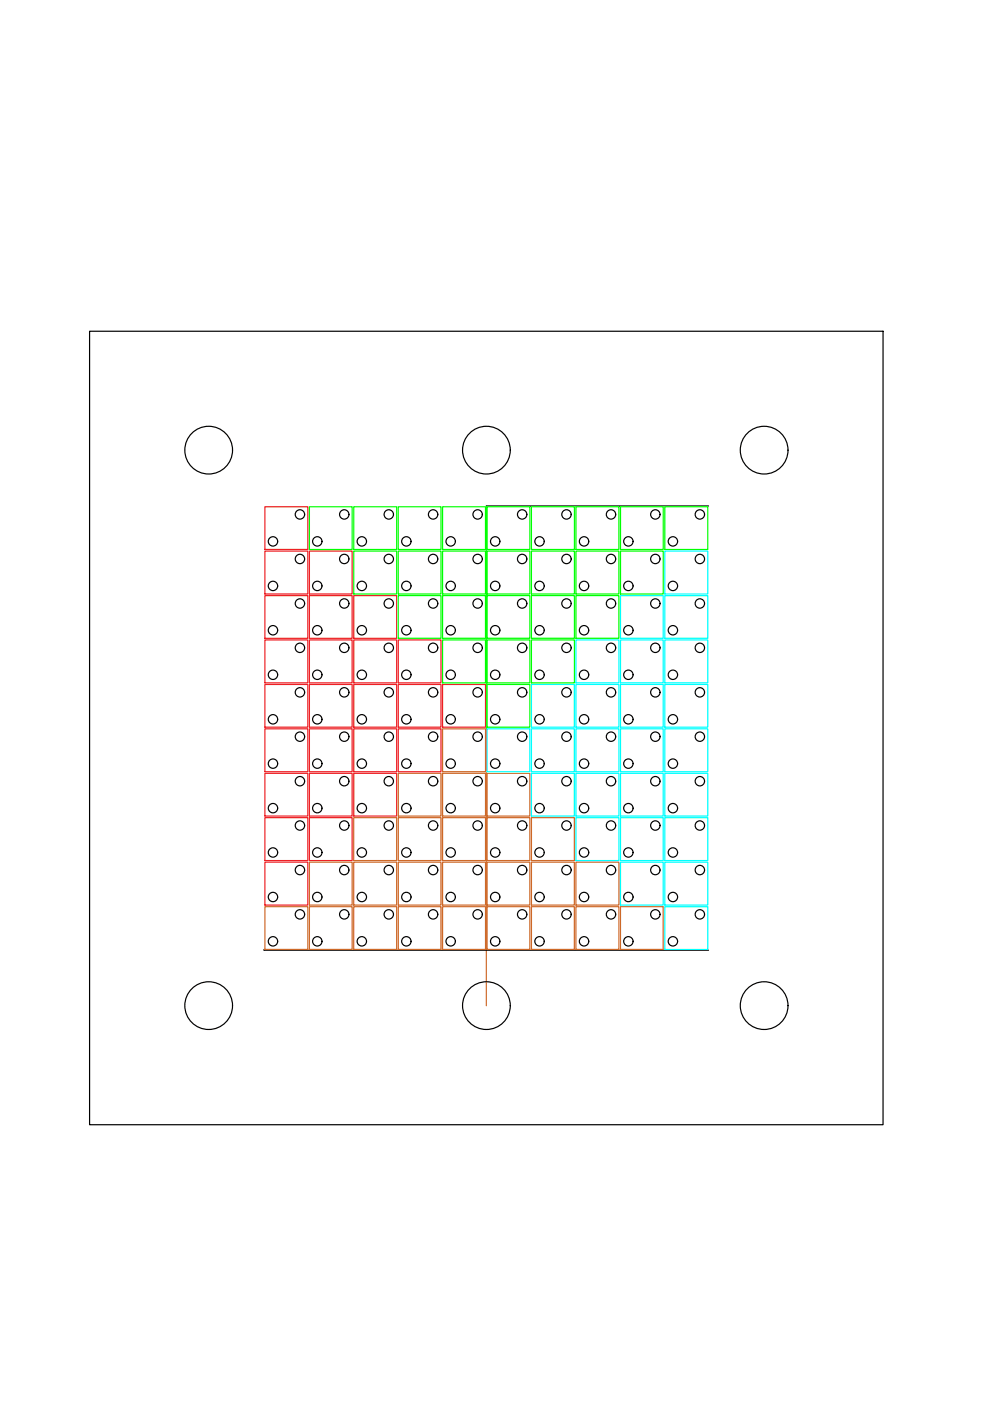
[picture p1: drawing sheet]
<svg xmlns="http://www.w3.org/2000/svg" width="210mm" height="297mm" viewBox="0 0 210 297" stroke-linecap="round" stroke-linejoin="round" font-family="sans-serif">
<!-- layer: 0 -->
<g fill="none" stroke="#000" stroke-width=".25">
<path d="M19 70.2h168.2v168.3h-168.2zM103.1 107.3h47.1M56.2 201.3h-.2v.2h94.2"/>
<circle cx="44.2" cy="95.4" r="5.1"/>
<circle cx="103.1" cy="95.4" r="5.1"/>
<circle cx="162" cy="95.4" r="5.1"/>
<circle cx="57.9" cy="114.8" r=".99"/>
<circle cx="63.6" cy="118.5" r=".99"/>
<circle cx="63.6" cy="109.1" r=".99"/>
<circle cx="67.3" cy="114.8" r=".99"/>
<circle cx="73" cy="109.1" r=".99"/>
<circle cx="73" cy="118.5" r=".99"/>
<circle cx="76.7" cy="114.8" r=".99"/>
<circle cx="82.4" cy="118.5" r=".99"/>
<circle cx="82.4" cy="109.1" r=".99"/>
<circle cx="86.2" cy="114.8" r=".99"/>
<circle cx="91.8" cy="118.5" r=".99"/>
<circle cx="91.8" cy="109.1" r=".99"/>
<circle cx="95.6" cy="114.8" r=".99"/>
<circle cx="101.3" cy="118.5" r=".99"/>
<circle cx="101.3" cy="109.1" r=".99"/>
<circle cx="105" cy="114.8" r=".99"/>
<circle cx="110.7" cy="109.1" r=".99"/>
<circle cx="110.7" cy="118.5" r=".99"/>
<circle cx="114.4" cy="114.8" r=".99"/>
<circle cx="120.1" cy="109.1" r=".99"/>
<circle cx="120.1" cy="118.5" r=".99"/>
<circle cx="123.8" cy="114.8" r=".99"/>
<circle cx="129.5" cy="109.1" r=".99"/>
<circle cx="129.5" cy="118.5" r=".99"/>
<circle cx="133.2" cy="114.8" r=".99"/>
<circle cx="138.9" cy="109.1" r=".99"/>
<circle cx="138.9" cy="118.5" r=".99"/>
<circle cx="142.7" cy="114.8" r=".99"/>
<circle cx="148.4" cy="118.5" r=".99"/>
<circle cx="148.4" cy="109.1" r=".99"/>
<circle cx="57.9" cy="124.2" r=".99"/>
<circle cx="57.9" cy="133.6" r=".99"/>
<circle cx="63.6" cy="128" r=".99"/>
<circle cx="63.6" cy="137.4" r=".99"/>
<circle cx="67.3" cy="124.2" r=".99"/>
<circle cx="67.3" cy="133.6" r=".99"/>
<circle cx="73" cy="137.4" r=".99"/>
<circle cx="73" cy="128" r=".99"/>
<circle cx="76.7" cy="124.2" r=".99"/>
<circle cx="76.7" cy="133.6" r=".99"/>
<circle cx="82.4" cy="137.4" r=".99"/>
<circle cx="82.4" cy="128" r=".99"/>
<circle cx="86.2" cy="124.2" r=".99"/>
<circle cx="86.2" cy="133.6" r=".99"/>
<circle cx="91.8" cy="128" r=".99"/>
<circle cx="91.8" cy="137.4" r=".99"/>
<circle cx="95.6" cy="133.6" r=".99"/>
<circle cx="95.6" cy="124.2" r=".99"/>
<circle cx="101.3" cy="128" r=".99"/>
<circle cx="101.3" cy="137.4" r=".99"/>
<circle cx="105" cy="124.2" r=".99"/>
<circle cx="105" cy="133.6" r=".99"/>
<circle cx="110.7" cy="128" r=".99"/>
<circle cx="110.7" cy="137.4" r=".99"/>
<circle cx="114.4" cy="124.2" r=".99"/>
<circle cx="114.4" cy="133.6" r=".99"/>
<circle cx="120.1" cy="137.4" r=".99"/>
<circle cx="120.1" cy="128" r=".99"/>
<circle cx="123.8" cy="133.6" r=".99"/>
<circle cx="123.8" cy="124.2" r=".99"/>
<circle cx="129.5" cy="137.4" r=".99"/>
<circle cx="129.5" cy="128" r=".99"/>
<circle cx="133.2" cy="133.6" r=".99"/>
<circle cx="133.2" cy="124.2" r=".99"/>
<circle cx="138.9" cy="137.4" r=".99"/>
<circle cx="138.9" cy="128" r=".99"/>
<circle cx="142.7" cy="133.6" r=".99"/>
<circle cx="142.7" cy="124.2" r=".99"/>
<circle cx="148.4" cy="128" r=".99"/>
<circle cx="148.4" cy="137.4" r=".99"/>
<circle cx="57.9" cy="152.5" r=".99"/>
<circle cx="57.9" cy="143.1" r=".99"/>
<circle cx="63.6" cy="156.2" r=".99"/>
<circle cx="63.6" cy="146.8" r=".99"/>
<circle cx="67.3" cy="143.1" r=".99"/>
<circle cx="67.3" cy="152.5" r=".99"/>
<circle cx="73" cy="146.8" r=".99"/>
<circle cx="73" cy="156.2" r=".99"/>
<circle cx="76.7" cy="152.5" r=".99"/>
<circle cx="76.7" cy="143.1" r=".99"/>
<circle cx="82.4" cy="156.2" r=".99"/>
<circle cx="82.4" cy="146.8" r=".99"/>
<circle cx="86.2" cy="152.5" r=".99"/>
<circle cx="86.2" cy="143.1" r=".99"/>
<circle cx="91.8" cy="156.2" r=".99"/>
<circle cx="91.8" cy="146.8" r=".99"/>
<circle cx="95.6" cy="143.1" r=".99"/>
<circle cx="95.6" cy="152.5" r=".99"/>
<circle cx="101.3" cy="156.2" r=".99"/>
<circle cx="101.3" cy="146.8" r=".99"/>
<circle cx="105" cy="143.1" r=".99"/>
<circle cx="105" cy="152.5" r=".99"/>
<circle cx="110.7" cy="146.8" r=".99"/>
<circle cx="110.7" cy="156.2" r=".99"/>
<circle cx="114.4" cy="152.5" r=".99"/>
<circle cx="114.4" cy="143.1" r=".99"/>
<circle cx="120.1" cy="146.8" r=".99"/>
<circle cx="120.1" cy="156.2" r=".99"/>
<circle cx="123.8" cy="152.5" r=".99"/>
<circle cx="123.8" cy="143.1" r=".99"/>
<circle cx="129.5" cy="146.8" r=".99"/>
<circle cx="129.5" cy="156.2" r=".99"/>
<circle cx="133.2" cy="152.5" r=".99"/>
<circle cx="133.2" cy="143.1" r=".99"/>
<circle cx="138.9" cy="146.8" r=".99"/>
<circle cx="138.9" cy="156.2" r=".99"/>
<circle cx="142.7" cy="152.5" r=".99"/>
<circle cx="142.7" cy="143.1" r=".99"/>
<circle cx="148.4" cy="156.2" r=".99"/>
<circle cx="148.4" cy="146.8" r=".99"/>
<circle cx="57.9" cy="171.3" r=".99"/>
<circle cx="57.9" cy="161.9" r=".99"/>
<circle cx="63.6" cy="165.6" r=".99"/>
<circle cx="63.6" cy="175" r=".99"/>
<circle cx="67.3" cy="161.9" r=".99"/>
<circle cx="67.3" cy="171.3" r=".99"/>
<circle cx="73" cy="165.6" r=".99"/>
<circle cx="73" cy="175" r=".99"/>
<circle cx="76.7" cy="161.9" r=".99"/>
<circle cx="76.7" cy="171.3" r=".99"/>
<circle cx="82.4" cy="175" r=".99"/>
<circle cx="82.4" cy="165.6" r=".99"/>
<circle cx="86.2" cy="161.9" r=".99"/>
<circle cx="86.2" cy="171.3" r=".99"/>
<circle cx="91.8" cy="165.6" r=".99"/>
<circle cx="91.8" cy="175" r=".99"/>
<circle cx="95.6" cy="171.3" r=".99"/>
<circle cx="95.6" cy="161.9" r=".99"/>
<circle cx="101.3" cy="165.6" r=".99"/>
<circle cx="101.3" cy="175" r=".99"/>
<circle cx="105" cy="171.3" r=".99"/>
<circle cx="105" cy="161.9" r=".99"/>
<circle cx="110.7" cy="165.6" r=".99"/>
<circle cx="110.7" cy="175" r=".99"/>
<circle cx="114.4" cy="171.3" r=".99"/>
<circle cx="114.4" cy="161.9" r=".99"/>
<circle cx="120.1" cy="165.6" r=".99"/>
<circle cx="120.1" cy="175" r=".99"/>
<circle cx="123.8" cy="161.9" r=".99"/>
<circle cx="123.8" cy="171.3" r=".99"/>
<circle cx="129.5" cy="165.6" r=".99"/>
<circle cx="129.5" cy="175" r=".99"/>
<circle cx="133.2" cy="171.3" r=".99"/>
<circle cx="133.2" cy="161.9" r=".99"/>
<circle cx="138.9" cy="165.6" r=".99"/>
<circle cx="138.9" cy="175" r=".99"/>
<circle cx="142.7" cy="161.9" r=".99"/>
<circle cx="142.7" cy="171.3" r=".99"/>
<circle cx="148.4" cy="175" r=".99"/>
<circle cx="148.4" cy="165.6" r=".99"/>
<circle cx="57.9" cy="190.2" r=".99"/>
<circle cx="57.9" cy="180.7" r=".99"/>
<circle cx="57.9" cy="199.6" r=".99"/>
<circle cx="63.6" cy="184.5" r=".99"/>
<circle cx="63.6" cy="193.9" r=".99"/>
<circle cx="67.3" cy="190.2" r=".99"/>
<circle cx="67.3" cy="180.7" r=".99"/>
<circle cx="67.3" cy="199.6" r=".99"/>
<circle cx="73" cy="193.9" r=".99"/>
<circle cx="73" cy="184.5" r=".99"/>
<circle cx="76.7" cy="180.7" r=".99"/>
<circle cx="76.7" cy="190.2" r=".99"/>
<circle cx="76.7" cy="199.6" r=".99"/>
<circle cx="82.4" cy="184.5" r=".99"/>
<circle cx="82.4" cy="193.9" r=".99"/>
<circle cx="86.2" cy="180.7" r=".99"/>
<circle cx="86.2" cy="199.6" r=".99"/>
<circle cx="86.2" cy="190.2" r=".99"/>
<circle cx="91.8" cy="193.9" r=".99"/>
<circle cx="91.8" cy="184.5" r=".99"/>
<circle cx="95.6" cy="180.7" r=".99"/>
<circle cx="95.6" cy="199.6" r=".99"/>
<circle cx="95.6" cy="190.2" r=".99"/>
<circle cx="101.3" cy="193.9" r=".99"/>
<circle cx="101.3" cy="184.5" r=".99"/>
<circle cx="105" cy="190.2" r=".99"/>
<circle cx="105" cy="180.7" r=".99"/>
<circle cx="105" cy="199.6" r=".99"/>
<circle cx="110.7" cy="184.5" r=".99"/>
<circle cx="110.7" cy="193.9" r=".99"/>
<circle cx="114.4" cy="180.7" r=".99"/>
<circle cx="114.4" cy="190.2" r=".99"/>
<circle cx="114.4" cy="199.6" r=".99"/>
<circle cx="120.1" cy="184.5" r=".99"/>
<circle cx="120.1" cy="193.9" r=".99"/>
<circle cx="123.8" cy="199.6" r=".99"/>
<circle cx="123.8" cy="180.7" r=".99"/>
<circle cx="123.8" cy="190.2" r=".99"/>
<circle cx="129.5" cy="184.5" r=".99"/>
<circle cx="129.5" cy="193.9" r=".99"/>
<circle cx="133.2" cy="190.2" r=".99"/>
<circle cx="133.2" cy="180.7" r=".99"/>
<circle cx="133.2" cy="199.6" r=".99"/>
<circle cx="138.9" cy="193.9" r=".99"/>
<circle cx="138.9" cy="184.5" r=".99"/>
<circle cx="142.7" cy="199.6" r=".99"/>
<circle cx="142.7" cy="190.2" r=".99"/>
<circle cx="142.7" cy="180.7" r=".99"/>
<circle cx="148.4" cy="184.5" r=".99"/>
<circle cx="148.4" cy="193.9" r=".99"/>
<circle cx="44.2" cy="213.2" r="5.1"/>
<circle cx="103.1" cy="213.2" r="5.1"/>
<circle cx="162" cy="213.2" r="5.1"/>
</g>
<g fill="none" stroke="#cd6928" stroke-width=".25">
<path d="M93.8 154.5h9.1v9.1h-9.1zM103.1 154.3v58.9M75 173.4h9.1v9.1h-9.1zM84.4 173.4h9.1v9.1h-9.1zM84.4 164h9.1v9h-9.1zM93.8 173.4h9.1v9.1h-9.1zM93.8 164h9.1v9h-9.1zM103.3 173.4h9v9.1h-9zM103.3 164h9v9h-9zM112.7 173.4h9.1v9.1h-9.1zM56.2 192.2h9.1v9.1h-9.1zM65.6 192.2h9.1v9.1h-9.1z"/>
<path d="M65.6 182.8h9.1v9.1h-9.1zM75 192.2h9.1v9.1h-9.1zM75 182.8h9.1v9.1h-9.1zM84.4 192.2h9.1v9.1h-9.1zM84.4 182.8h9.1v9.1h-9.1zM93.8 192.2h9.1v9.1h-9.1zM93.8 182.8h9.1v9.1h-9.1zM103.3 192.2h9v9.1h-9zM103.3 182.8h9v9.1h-9zM112.7 192.2h9.1v9.1h-9.1zM112.7 182.8h9.1v9.1h-9.1zM122.1 192.2h9.1v9.1h-9.1z"/>
<path d="M122.1 182.8h9.1v9.1h-9.1zM131.6 192.2h9v9.1h-9z"/>
</g>
<g fill="none" stroke="#0f0" stroke-width=".25">
<path d="M65.6 107.4h9.1v9.1h-9.1zM75 116.8h9.1v9.1h-9.1zM75 107.4h9.1v9.1h-9.1zM84.4 116.8h9.1v9.1h-9.1zM84.4 107.4h9.1v9.1h-9.1zM93.8 116.8h9.1v9.1h-9.1zM93.8 107.4h9.1v9.1h-9.1zM103.1 107.3v47M103.3 116.8h9v9.1h-9zM103.3 107.4h9v9.1h-9zM112.7 116.8h9.1v9.1h-9.1zM112.7 107.4h9.1v9.1h-9.1z"/>
<path d="M122.1 116.8h9.1v9.1h-9.1zM122.1 107.4h9.1v9.1h-9.1zM131.6 116.8h9v9.1h-9zM131.6 107.4h9v9.1h-9zM141 107.4h9.1v9.1h-9.1zM84.4 126.3h9.1v9h-9.1zM93.8 135.7h9.1v9.1h-9.1zM93.8 126.3h9.1v9h-9.1zM103.3 135.7h9v9.1h-9zM103.3 126.3h9v9h-9zM112.7 135.7h9.1v9.1h-9.1zM112.7 126.3h9.1v9h-9.1z"/>
<path d="M122.1 126.3h9.1v9h-9.1zM103.3 145.1h9v9.1h-9z"/>
</g>
<g fill="none" stroke="#ed1f24" stroke-width=".25">
<path d="M56.2 116.8h9.1v9.1h-9.1zM56.2 107.4h9.1v9.1h-9.1zM65.6 116.8h9.1v9.1h-9.1zM56.2 135.7h9.1v9.1h-9.1zM56.2 126.3h9.1v9h-9.1zM65.6 135.7h9.1v9.1h-9.1zM65.6 126.3h9.1v9h-9.1zM75 135.7h9.1v9.1h-9.1zM75 126.3h9.1v9h-9.1zM84.4 135.7h9.1v9.1h-9.1zM56.2 154.5h9.1v9.1h-9.1zM56.2 145.1h9.1v9.1h-9.1z"/>
<path d="M65.6 154.5h9.1v9.1h-9.1zM65.6 145.1h9.1v9.1h-9.1zM75 154.5h9.1v9.1h-9.1zM75 145.1h9.1v9.1h-9.1zM84.4 154.5h9.1v9.1h-9.1zM84.4 145.1h9.1v9.1h-9.1zM93.8 145.1h9.1v9.1h-9.1zM56.2 173.4h9.1v9.1h-9.1zM56.2 164h9.1v9h-9.1zM65.6 173.4h9.1v9.1h-9.1zM65.6 164h9.1v9h-9.1zM75 164h9.1v9h-9.1z"/>
<path d="M56.2 182.8h9.1v9.1h-9.1z"/>
</g>
<g fill="none" stroke="#0ff" stroke-width=".25">
<path d="M141 116.8h9.1v9.1h-9.1zM122.1 135.7h9.1v9.1h-9.1zM131.6 135.7h9v9.1h-9zM131.6 126.3h9v9h-9zM141 135.7h9.1v9.1h-9.1zM141 126.3h9.1v9h-9.1zM103.3 154.5h9v9.1h-9zM112.7 154.5h9.1v9.1h-9.1zM112.7 145.1h9.1v9.1h-9.1zM122.1 154.5h9.1v9.1h-9.1zM122.1 145.1h9.1v9.1h-9.1zM131.6 154.5h9v9.1h-9z"/>
<path d="M131.6 145.1h9v9.1h-9zM141 154.5h9.1v9.1h-9.1zM141 145.1h9.1v9.1h-9.1zM112.7 164h9.1v9h-9.1zM122.1 173.4h9.1v9.1h-9.1zM122.1 164h9.1v9h-9.1zM131.6 173.4h9v9.1h-9zM131.6 164h9v9h-9zM141 173.4h9.1v9.1h-9.1zM141 164h9.1v9h-9.1zM131.6 182.8h9v9.1h-9zM141 192.2h9.1v9.1h-9.1z"/>
<path d="M141 182.8h9.1v9.1h-9.1z"/>
</g>
</svg>
